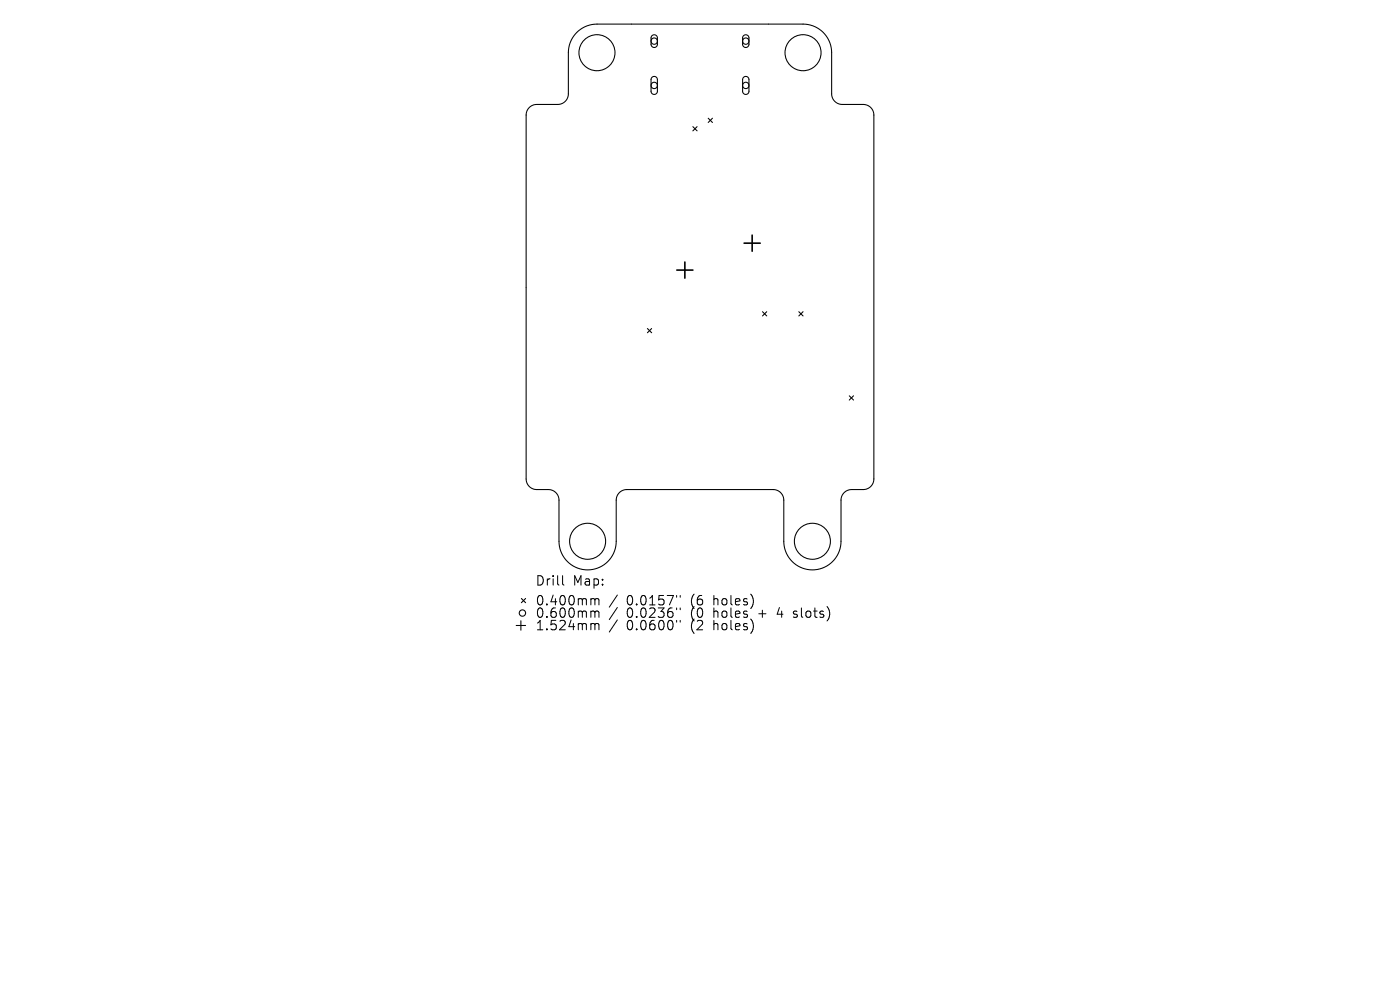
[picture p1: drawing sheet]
<svg xmlns="http://www.w3.org/2000/svg" width="297mm" height="210mm" viewBox="0 0 297 210" stroke-linecap="round" stroke-linejoin="round" font-family="sans-serif">
<defs><g id="words">
<g font-size="2.8">
<text x="113.5" y="124.5">Drill</text>
<text x="121.5" y="124.5">Map:</text>
<text x="113.5" y="128.7">0.400mm</text>
<text x="113.5" y="131.3">0.600mm</text>
<text x="133" y="128.7">0.0157&quot;</text>
<text x="133" y="131.3">0.0236&quot;</text>
<text x="146.7" y="128.7">(6</text>
<text x="146.7" y="131.3">(0</text>
<text x="151.6" y="128.7">holes)</text>
<text x="151.6" y="131.3">holes</text>
<text x="161.4" y="131.3">+</text>
<text x="165.6" y="131.3">4</text>
<text x="169.2" y="131.3">slots)</text>
<text x="113.5" y="134">1.524mm</text>
<text x="133" y="134">0.0600&quot;</text>
<text x="146.7" y="134">(2</text>
<text x="151.6" y="134">holes)</text>
</g>
</g></defs>
<g fill="none" stroke="#000" stroke-width=".22">
<path d="M122.4 6.9a6.1 6.1 0 0 1 4.2-1.8h43.8a6.1 6.1 0 0 1 6 6.1v8.7a2.25 2.25 0 0 0 2.3 2.3h4.4a2.25 2.25 0 0 1 2.3 2.2v77.2a2.25 2.25 0 0 1-2.3 2.2l-2.4 .1a2.25 2.25 0 0 0-2.3 2.2v8.7a6.1 6.1 0 0 1-6.1 6.1 6.1 6.1 0 0 1-6-6.1v-8.7a2.25 2.25 0 0 0-2.3-2.3l-31 .1a2.25 2.25 0 0 0-2.3 2.2v8.7a6.1 6.1 0 0 1-6 6.1 6.1 6.1 0 0 1-6.1-6.1v-8.7a2.25 2.25 0 0 0-2.3-2.3l-2.4 .1a2.25 2.25 0 0 1-2.3-2.3v-77.2a2.25 2.25 0 0 1 2.3-2.2h4.4a2.25 2.25 0 0 0 2.3-2.3v-8.7a6.1 6.1 0 0 1 1.8-4.3zM138.3 7.6l.7-.2 .4 .5 .1 1.6-.5 .5h-.5l-.4-.4v-1.6zM138.3 16.4l.7-.2 .5 .6v2.7l-.2 .3-.4 .2-.5-.1-.3-.4v-2.7zM157.7 7.6l.7-.2 .5 .5v1.6l-.5 .5h-.5l-.3-.4-.1-1.6zM157.7 16.4l.7-.2 .5 .6v2.7l-.2 .3-.4 .2-.5-.1-.3-.4v-2.7zM147 26.9l.9 .9M147.9 26.9l-.9 .9M150.2 25.1l.9 .9M151.1 25.1l-.9 .9M137.3 69.7l.9 .9M138.2 69.7l-.9 .9M161.8 66.1l.9 .9"/>
<path d="M162.7 66.1l-.9 .9M169.5 66.1l.9 .9M170.4 66.1l-.9 .9M180.2 84l.9 .9M181.1 84l-.9 .9M109.5 132.7h2M110.5 131.7v2M110.6 127l.9 .9M111.5 127l-.9 .9"/>
<circle cx="126.6" cy="11.2" r="3.8"/>
<circle cx="138.8" cy="8.7" r=".67"/>
<circle cx="138.8" cy="18.1" r=".67"/>
<circle cx="158.2" cy="8.7" r=".67"/>
<circle cx="158.2" cy="18.1" r=".67"/>
<circle cx="170.4" cy="11.2" r="3.8"/>
<circle cx="124.7" cy="114.8" r="3.8"/>
<circle cx="172.3" cy="114.8" r="3.8"/>
<circle cx="110.8" cy="130" r=".67"/>
</g>
<path d="M143.6 57.3h3.4M145.3 55.6v3.4M157.9 51.6h3.4M159.6 49.9v3.4" fill="none" stroke="#000" stroke-width=".34"/>
<g fill="none" stroke="#000" stroke-width=".21">
<path d="M119.4 122.1v1.7l.2 .3M125.6 127h.3l.3 .3M125.6 129.6h.3l.3 .3M125.6 132.3h.3l.3 .3M126.2 127.3l.3-.3 .5 .1 .1 1.2M126.2 127.3v1M126.2 129.9v1.1M126.2 132.6v1M126.2 129.9l.3-.3 .5 .1 .1 1.3M126.2 132.6l.3-.3 .5 .1 .1 1.2M131 126.2l-1.7 2.6M131 128.9l-1.7 2.5"/>
<path d="M131 131.5l-1.7 2.6M143.5 126.3v.4M143.5 129v.3M143.5 131.6v.4M144.3 126.3v.4M144.3 129v.3M144.3 131.6v.4M168.3 130.9l.2 .1M168.4 129.7v.5"/>
</g>
<use href="#words"/>
</svg>
